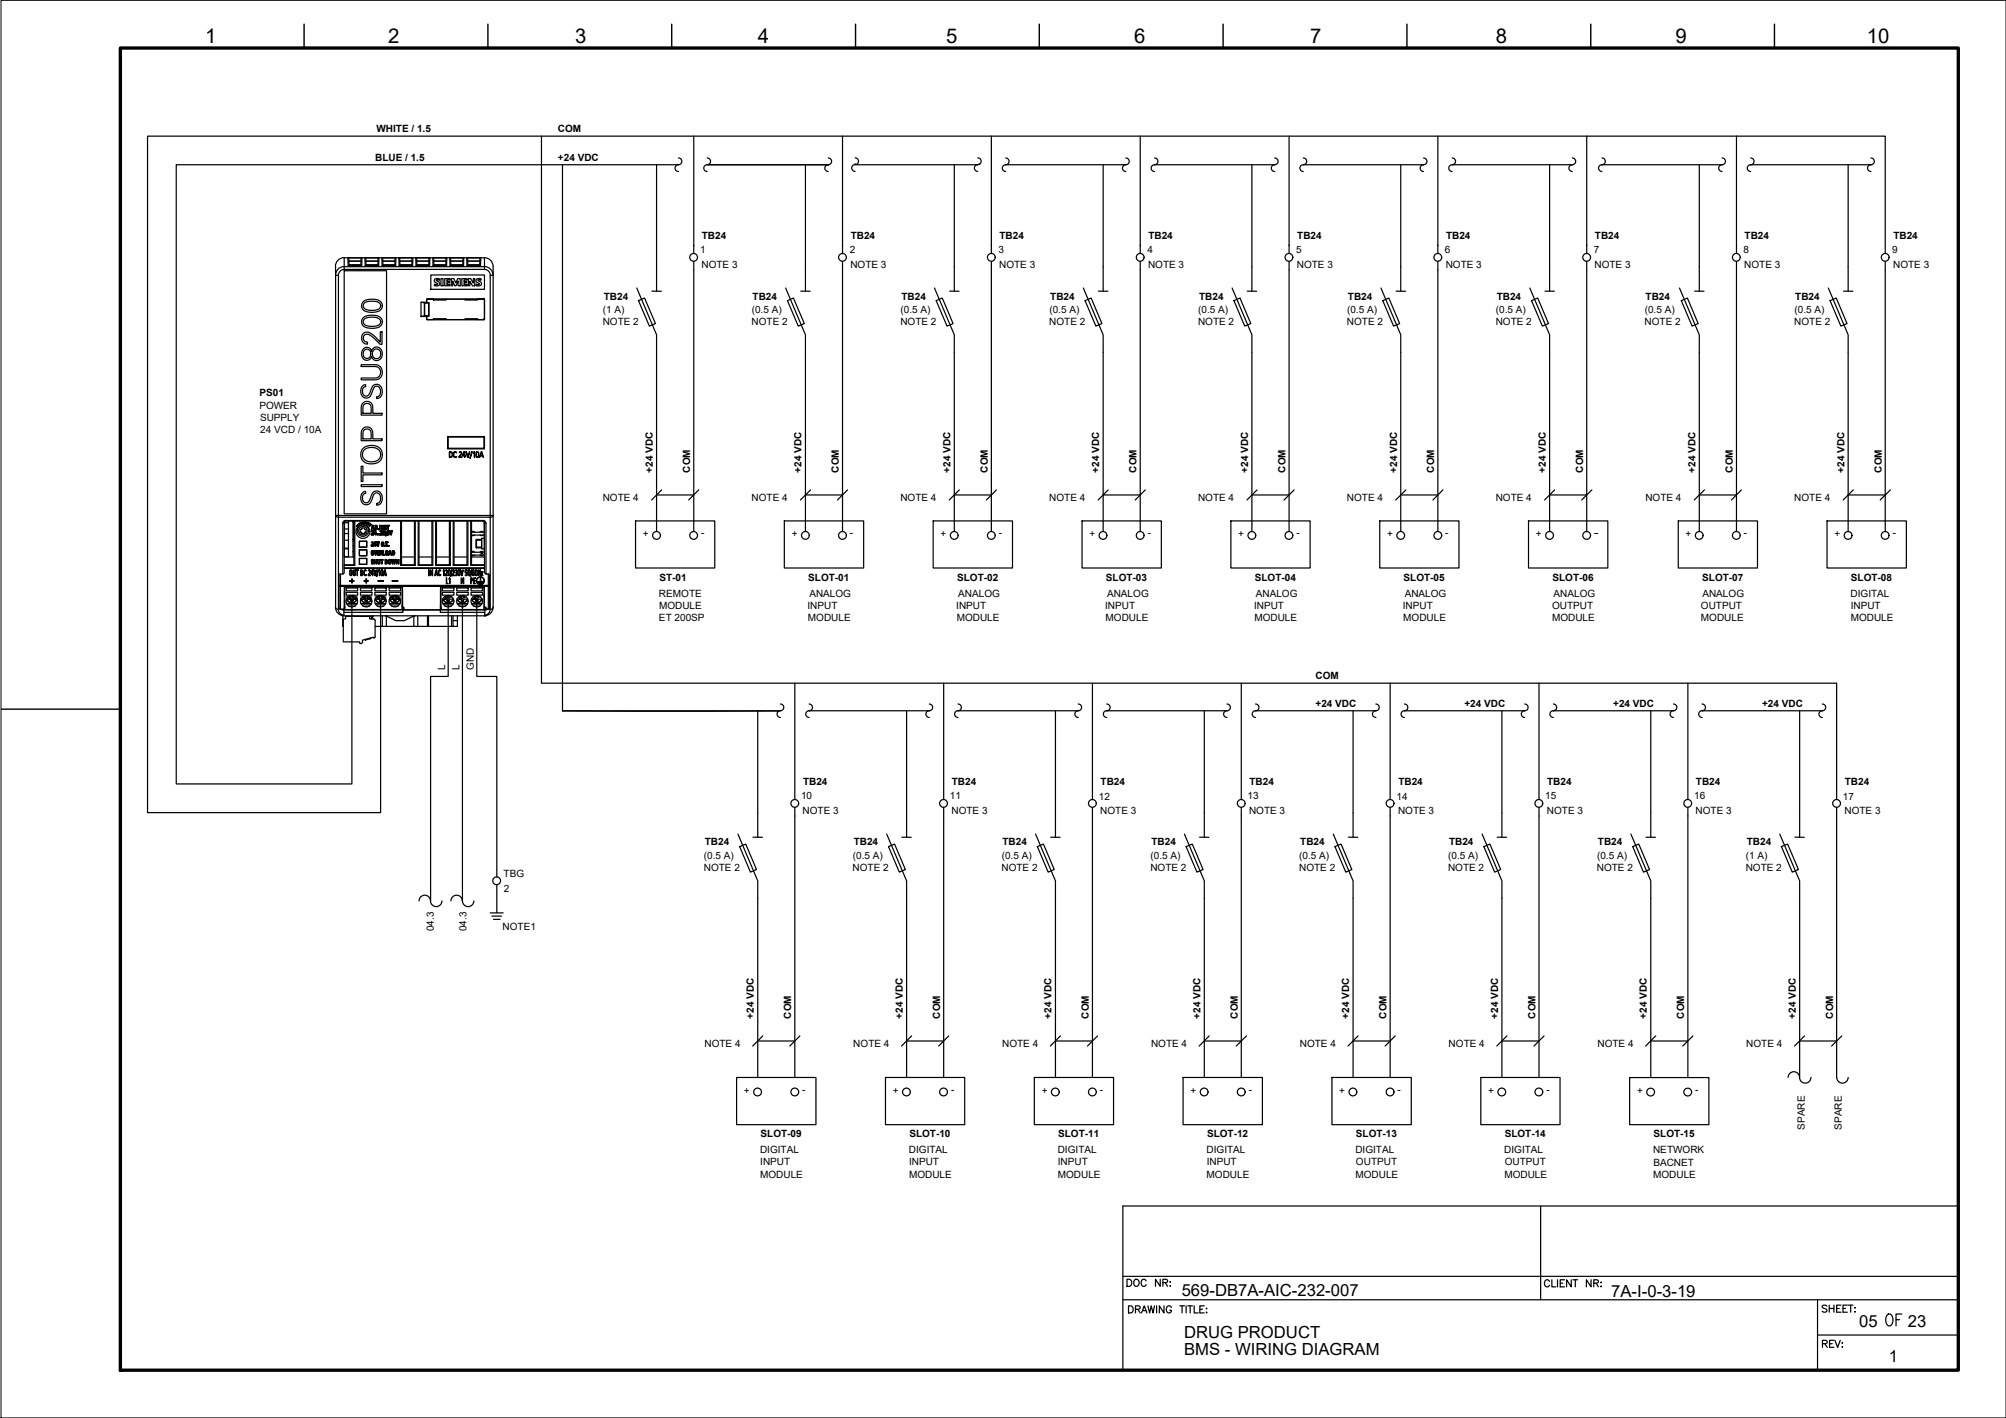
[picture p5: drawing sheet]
<svg xmlns="http://www.w3.org/2000/svg" width="420mm" height="297mm" viewBox="0 0 420 297" stroke-linecap="round" stroke-linejoin="round" font-family="sans-serif">
<defs><g id="words">
<text font-size="5.7" x="394.1" y="279">OF</text>
<g font-size="4.3">
<text x="43" y="9">1</text>
<text x="81.3" y="9">2</text>
<text x="120.5" y="9">3</text>
<text x="158.7" y="9">4</text>
<text x="198.2" y="9">5</text>
<text x="237.5" y="9">6</text>
<text x="274.4" y="9">7</text>
<text x="313.3" y="9">8</text>
<text x="350.9" y="9">9</text>
<text x="391" y="9">10</text>
</g>
<g font-size="3.5">
<text x="247.5" y="271.5">569-DB7A-AIC-232-007</text>
<text x="337.5" y="271.6">7A-I-0-3-19</text>
<text x="248" y="280.4">DRUG PRODUCT</text>
<text x="389.4" y="277.9">05</text>
<text x="399.6" y="277.9">23</text>
<text x="248" y="283.9">BMS - WIRING DIAGRAM</text>
<text x="395.6" y="285.3">1</text>
</g>
<g font-size="2.1">
<text x="78.8" y="27.7">WHITE / 1.5</text>
<text x="116.8" y="27.7">COM</text>
<text x="78.6" y="33.7">BLUE / 1.5</text>
<text x="116.9" y="33.7">+24 VDC</text>
<text x="146.6" y="53.1">1</text>
<text x="147" y="50">TB24</text>
<text x="178" y="53.1">2</text>
<text x="178.2" y="50">TB24</text>
<text x="209.1" y="53.1">3</text>
<text x="209.3" y="50">TB24</text>
<text x="240.3" y="53.1">4</text>
<text x="240.5" y="50">TB24</text>
<text x="271.5" y="53.1">5</text>
<text x="271.7" y="50">TB24</text>
<text x="302.6" y="53.1">6</text>
<text x="302.9" y="50">TB24</text>
<text x="333.8" y="53.1">7</text>
<text x="334.1" y="50">TB24</text>
<text x="365.2" y="53.1">8</text>
<text x="365.4" y="50">TB24</text>
<text x="396.3" y="53.1">9</text>
<text x="396.6" y="50">TB24</text>
<text x="146.9" y="56.2">NOTE 3</text>
<text x="178.1" y="56.2">NOTE 3</text>
<text x="209.3" y="56.2">NOTE 3</text>
<text x="240.5" y="56.2">NOTE 3</text>
<text x="271.6" y="56.2">NOTE 3</text>
<text x="302.8" y="56.2">NOTE 3</text>
<text x="334" y="56.2">NOTE 3</text>
<text x="365.3" y="56.2">NOTE 3</text>
<text x="396.5" y="56.2">NOTE 3</text>
<text x="126.3" y="65.5">(1 A)</text>
<text x="126.5" y="62.7">TB24</text>
<text x="157.4" y="65.5">(0.5 A)</text>
<text x="157.6" y="62.7">TB24</text>
<text x="188.6" y="65.5">(0.5 A)</text>
<text x="188.8" y="62.7">TB24</text>
<text x="219.8" y="65.5">(0.5 A)</text>
<text x="220" y="62.7">TB24</text>
<text x="251" y="65.5">(0.5 A)</text>
<text x="251.2" y="62.7">TB24</text>
<text x="282.2" y="65.5">(0.5 A)</text>
<text x="282.3" y="62.7">TB24</text>
<text x="313.3" y="65.5">(0.5 A)</text>
<text x="313.5" y="62.7">TB24</text>
<text x="344.5" y="65.5">(0.5 A)</text>
<text x="344.7" y="62.7">TB24</text>
<text x="375.9" y="65.5">(0.5 A)</text>
<text x="376" y="62.7">TB24</text>
<text x="126.2" y="68">NOTE 2</text>
<text x="157.4" y="68">NOTE 2</text>
<text x="188.6" y="68">NOTE 2</text>
<text x="219.8" y="68">NOTE 2</text>
<text x="250.9" y="68">NOTE 2</text>
<text x="282.1" y="68">NOTE 2</text>
<text x="313.3" y="68">NOTE 2</text>
<text x="344.5" y="68">NOTE 2</text>
<text x="375.8" y="68">NOTE 2</text>
<text x="54.4" y="83">PS01</text>
<text x="54.3" y="85.6">POWER</text>
<text x="54.5" y="88.1">SUPPLY</text>
<text x="54.5" y="90.7">24 VCD / 10A</text>
<text x="136.7" y="99" transform="rotate(-90 136.7 99)">+24 VDC</text>
<text x="144.5" y="99" transform="rotate(-90 144.5 99)">COM</text>
<text x="167.9" y="99" transform="rotate(-90 167.9 99)">+24 VDC</text>
<text x="175.7" y="99" transform="rotate(-90 175.7 99)">COM</text>
<text x="199.1" y="99" transform="rotate(-90 199.1 99)">+24 VDC</text>
<text x="206.9" y="99" transform="rotate(-90 206.9 99)">COM</text>
<text x="230.3" y="99" transform="rotate(-90 230.3 99)">+24 VDC</text>
<text x="238.1" y="99" transform="rotate(-90 238.1 99)">COM</text>
<text x="261.4" y="99" transform="rotate(-90 261.4 99)">+24 VDC</text>
<text x="269.2" y="99" transform="rotate(-90 269.2 99)">COM</text>
<text x="292.6" y="99" transform="rotate(-90 292.6 99)">+24 VDC</text>
<text x="300.4" y="99" transform="rotate(-90 300.4 99)">COM</text>
<text x="323.8" y="99" transform="rotate(-90 323.8 99)">+24 VDC</text>
<text x="331.6" y="99" transform="rotate(-90 331.6 99)">COM</text>
<text x="355.1" y="99" transform="rotate(-90 355.1 99)">+24 VDC</text>
<text x="362.9" y="99" transform="rotate(-90 362.9 99)">COM</text>
<text x="386.3" y="99" transform="rotate(-90 386.3 99)">+24 VDC</text>
<text x="394.1" y="99" transform="rotate(-90 394.1 99)">COM</text>
<text x="126.2" y="105">NOTE 4</text>
<text x="157.4" y="105">NOTE 4</text>
<text x="188.6" y="105">NOTE 4</text>
<text x="219.8" y="105">NOTE 4</text>
<text x="250.9" y="105">NOTE 4</text>
<text x="282.1" y="105">NOTE 4</text>
<text x="313.3" y="105">NOTE 4</text>
<text x="344.6" y="105">NOTE 4</text>
<text x="375.8" y="105">NOTE 4</text>
<text x="134.7" y="112.6">+</text>
<text x="146.9" y="112.4">-</text>
<text x="165.8" y="112.6">+</text>
<text x="178" y="112.4">-</text>
<text x="197" y="112.6">+</text>
<text x="209.2" y="112.4">-</text>
<text x="228.2" y="112.6">+</text>
<text x="240.4" y="112.4">-</text>
<text x="259.4" y="112.6">+</text>
<text x="271.5" y="112.4">-</text>
<text x="290.5" y="112.6">+</text>
<text x="302.7" y="112.4">-</text>
<text x="321.7" y="112.6">+</text>
<text x="333.9" y="112.4">-</text>
<text x="353.1" y="112.6">+</text>
<text x="365.3" y="112.4">-</text>
<text x="384.2" y="112.6">+</text>
<text x="396.4" y="112.4">-</text>
<text x="138" y="125">REMOTE</text>
<text x="138.1" y="121.7">ST-01</text>
<text x="169.3" y="121.7">SLOT-01</text>
<text x="169.5" y="125">ANALOG</text>
<text x="200.5" y="121.7">SLOT-02</text>
<text x="200.7" y="125">ANALOG</text>
<text x="231.6" y="121.7">SLOT-03</text>
<text x="231.9" y="125">ANALOG</text>
<text x="262.8" y="121.7">SLOT-04</text>
<text x="263" y="125">ANALOG</text>
<text x="294" y="121.7">SLOT-05</text>
<text x="294.2" y="125">ANALOG</text>
<text x="325.2" y="121.7">SLOT-06</text>
<text x="325.4" y="125">ANALOG</text>
<text x="356.5" y="121.7">SLOT-07</text>
<text x="356.6" y="125">ANALOG</text>
<text x="387.6" y="125">DIGITAL</text>
<text x="387.7" y="121.7">SLOT-08</text>
<text x="138" y="130.1">ET 200SP</text>
<text x="138" y="127.6">MODULE</text>
<text x="169.1" y="127.5">INPUT</text>
<text x="169.2" y="130.1">MODULE</text>
<text x="200.3" y="127.5">INPUT</text>
<text x="200.4" y="130.1">MODULE</text>
<text x="231.5" y="127.5">INPUT</text>
<text x="231.6" y="130.1">MODULE</text>
<text x="262.7" y="127.5">INPUT</text>
<text x="262.7" y="130.1">MODULE</text>
<text x="293.8" y="127.5">INPUT</text>
<text x="293.9" y="130.1">MODULE</text>
<text x="325.1" y="130.1">MODULE</text>
<text x="325.1" y="127.5">OUTPUT</text>
<text x="356.3" y="130.1">MODULE</text>
<text x="356.3" y="127.5">OUTPUT</text>
<text x="387.6" y="127.6">INPUT</text>
<text x="387.6" y="130.1">MODULE</text>
<text x="93.2" y="140.4" transform="rotate(-90 93.2 140.4)">L</text>
<text x="96.2" y="140.4" transform="rotate(-90 96.2 140.4)">L</text>
<text x="99.3" y="140.4" transform="rotate(-90 99.3 140.4)">GND</text>
<text x="275.5" y="142.2">COM</text>
<text x="275.5" y="148.2">+24 VDC</text>
<text x="306.7" y="148.2">+24 VDC</text>
<text x="337.9" y="148.2">+24 VDC</text>
<text x="369.1" y="148.2">+24 VDC</text>
<text x="167.8" y="167.4">10</text>
<text x="168.2" y="164.3">TB24</text>
<text x="199" y="167.5">11</text>
<text x="199.4" y="164.3">TB24</text>
<text x="230.1" y="167.5">12</text>
<text x="230.5" y="164.3">TB24</text>
<text x="261.3" y="167.4">13</text>
<text x="261.7" y="164.3">TB24</text>
<text x="292.5" y="167.5">14</text>
<text x="292.9" y="164.3">TB24</text>
<text x="323.7" y="167.5">15</text>
<text x="324.1" y="164.3">TB24</text>
<text x="354.8" y="167.5">16</text>
<text x="355.2" y="164.3">TB24</text>
<text x="386" y="167.5">17</text>
<text x="386.4" y="164.3">TB24</text>
<text x="168.1" y="170.6">NOTE 3</text>
<text x="199.3" y="170.6">NOTE 3</text>
<text x="230.5" y="170.6">NOTE 3</text>
<text x="261.6" y="170.6">NOTE 3</text>
<text x="292.8" y="170.6">NOTE 3</text>
<text x="324" y="170.6">NOTE 3</text>
<text x="355.2" y="170.6">NOTE 3</text>
<text x="386.3" y="170.6">NOTE 3</text>
<text x="147.4" y="179.9">(0.5 A)</text>
<text x="147.6" y="177.1">TB24</text>
<text x="178.6" y="179.9">(0.5 A)</text>
<text x="178.8" y="177.1">TB24</text>
<text x="209.8" y="179.9">(0.5 A)</text>
<text x="210" y="177.1">TB24</text>
<text x="241" y="179.9">(0.5 A)</text>
<text x="241.2" y="177.1">TB24</text>
<text x="272.1" y="179.9">(0.5 A)</text>
<text x="272.4" y="177.1">TB24</text>
<text x="303.3" y="179.9">(0.5 A)</text>
<text x="303.5" y="177.1">TB24</text>
<text x="334.5" y="179.9">(0.5 A)</text>
<text x="334.7" y="177.1">TB24</text>
<text x="365.7" y="179.9">(1 A)</text>
<text x="365.9" y="177.1">TB24</text>
<text x="105.5" y="183.6">TBG</text>
<text x="147.4" y="182.4">NOTE 2</text>
<text x="178.6" y="182.4">NOTE 2</text>
<text x="209.8" y="182.4">NOTE 2</text>
<text x="240.9" y="182.4">NOTE 2</text>
<text x="272.1" y="182.4">NOTE 2</text>
<text x="303.3" y="182.4">NOTE 2</text>
<text x="334.5" y="182.4">NOTE 2</text>
<text x="365.6" y="182.4">NOTE 2</text>
<text x="105.5" y="186.9">2</text>
<text x="90.9" y="195.1" transform="rotate(-90 90.9 195.1)">04.3</text>
<text x="97.7" y="195.1" transform="rotate(-90 97.7 195.1)">04.3</text>
<text x="105.3" y="194.8">NOTE1</text>
<text x="157.9" y="213.4" transform="rotate(-90 157.9 213.4)">+24 VDC</text>
<text x="165.7" y="213.4" transform="rotate(-90 165.7 213.4)">COM</text>
<text x="189.1" y="213.4" transform="rotate(-90 189.1 213.4)">+24 VDC</text>
<text x="196.9" y="213.4" transform="rotate(-90 196.9 213.4)">COM</text>
<text x="220.3" y="213.4" transform="rotate(-90 220.3 213.4)">+24 VDC</text>
<text x="228.1" y="213.4" transform="rotate(-90 228.1 213.4)">COM</text>
<text x="251.4" y="213.4" transform="rotate(-90 251.4 213.4)">+24 VDC</text>
<text x="259.2" y="213.4" transform="rotate(-90 259.2 213.4)">COM</text>
<text x="282.6" y="213.4" transform="rotate(-90 282.6 213.4)">+24 VDC</text>
<text x="290.4" y="213.4" transform="rotate(-90 290.4 213.4)">COM</text>
<text x="313.8" y="213.4" transform="rotate(-90 313.8 213.4)">+24 VDC</text>
<text x="321.6" y="213.4" transform="rotate(-90 321.6 213.4)">COM</text>
<text x="345" y="213.4" transform="rotate(-90 345 213.4)">+24 VDC</text>
<text x="352.8" y="213.4" transform="rotate(-90 352.8 213.4)">COM</text>
<text x="376.1" y="213.4" transform="rotate(-90 376.1 213.4)">+24 VDC</text>
<text x="383.9" y="213.4" transform="rotate(-90 383.9 213.4)">COM</text>
<text x="147.6" y="219.4">NOTE 4</text>
<text x="178.7" y="219.4">NOTE 4</text>
<text x="209.9" y="219.4">NOTE 4</text>
<text x="241.1" y="219.4">NOTE 4</text>
<text x="272.2" y="219.4">NOTE 4</text>
<text x="303.4" y="219.4">NOTE 4</text>
<text x="334.6" y="219.4">NOTE 4</text>
<text x="365.8" y="219.4">NOTE 4</text>
<text x="155.8" y="229.2">+</text>
<text x="168" y="229">-</text>
<text x="187" y="229.2">+</text>
<text x="199.2" y="229">-</text>
<text x="218.2" y="229.2">+</text>
<text x="230.4" y="229">-</text>
<text x="249.4" y="229.2">+</text>
<text x="261.6" y="229">-</text>
<text x="280.5" y="229.2">+</text>
<text x="292.7" y="229">-</text>
<text x="311.7" y="229.2">+</text>
<text x="323.9" y="229">-</text>
<text x="342.9" y="229.2">+</text>
<text x="355.1" y="229">-</text>
<text x="159.3" y="238.3">SLOT-09</text>
<text x="190.5" y="238.3">SLOT-10</text>
<text x="221.6" y="238.3">SLOT-11</text>
<text x="252.8" y="238.3">SLOT-12</text>
<text x="284" y="238.3">SLOT-13</text>
<text x="315.2" y="238.3">SLOT-14</text>
<text x="346.4" y="238.3">SLOT-15</text>
<text x="378" y="236.7" transform="rotate(-90 378 236.7)">SPARE</text>
<text x="385.7" y="236.7" transform="rotate(-90 385.7 236.7)">SPARE</text>
<text x="159.2" y="241.6">DIGITAL</text>
<text x="159.2" y="244.1">INPUT</text>
<text x="190.4" y="241.6">DIGITAL</text>
<text x="190.4" y="244.1">INPUT</text>
<text x="221.6" y="241.6">DIGITAL</text>
<text x="221.6" y="244.1">INPUT</text>
<text x="252.7" y="241.6">DIGITAL</text>
<text x="252.8" y="244.1">INPUT</text>
<text x="283.9" y="241.6">DIGITAL</text>
<text x="284" y="244.1">OUTPUT</text>
<text x="315.1" y="241.6">DIGITAL</text>
<text x="315.2" y="244.1">OUTPUT</text>
<text x="346.2" y="241.6">NETWORK</text>
<text x="346.3" y="244.2">BACNET</text>
<text x="159.2" y="246.7">MODULE</text>
<text x="190.4" y="246.7">MODULE</text>
<text x="221.6" y="246.7">MODULE</text>
<text x="252.7" y="246.7">MODULE</text>
<text x="283.9" y="246.7">MODULE</text>
<text x="315.1" y="246.7">MODULE</text>
<text x="346.3" y="246.7">MODULE</text>
</g>
</g></defs>
<!-- layer: G-TTLB-TTLB -->
<path d="M25.2 10.1h385v276.9h-385z" fill="none" stroke="#000" stroke-width=".7"/>
<!-- layer: G-TTLB-INDX -->
<path d="M63.7 5.1v5M102.2 5.1v5M140.7 5.1v5M179.2 5.1v5M217.7 5.1v5M256.2 5.1v5M294.7 5.1v5M333.2 5.1v5M371.7 5.1v5M.2 148.6h25" fill="none" stroke="#000" stroke-width=".3"/>
<!-- layer: LGSP IA4$0$LG_PLOT -->
<path d="M322.7 252.6v19.7M235.2 267.4h175M235.2 272.3h175M380.7 279.7h29.5M380.7 272.3v14.7M235.2 287h175" fill="none" stroke="#000" stroke-width=".25"/>
<!-- layer: LG_PLOT -->
<g fill="none" stroke="#000" stroke-width=".25">
<path d="M410.2 252.6h-175v34.4M236.1 268h.4a.78 .78 0 0 1 .6 .7 .78 .78 0 0 1-.6 .8h-.4zM236.4 273.5h.5a.8 .8 0 0 1 .5 .8 .8 .8 0 0 1-.5 .7h-.5zM237.6 268.2a.68 .68 0 0 1 .9 .1 .68 .68 0 0 1-.1 .9 .68 .68 0 0 1-.9-.1 .68 .68 0 0 1 .1-.9zM237.8 274.3l.9-.1 .1-.4-.3-.3h-.7v1.5M238.3 274.3l.5 .7M239.1 275l.6-1.5 .5 1.5M239.3 274.5h.7M240.1 268.3a.53 .53 0 0 0-.7-.3 .53 .53 0 0 0-.4 .5 .6 .6 0 0 0 .2 .8 .6 .6 0 0 0 .8-.1l.1-.1M240.4 273.5l.4 1.5 .3-1.5 .4 1.5 .3-1.5M242.3 273.5v1.5M243 268v1.5l-1-1.5v1.5"/>
<path d="M243.6 268.7l.8-.1 .2-.3-.4-.3h-.6v1.5M243.8 273.5v1.5l-1-1.5v1.5M244.1 268.7l.5 .8M245.1 268.5v.1zM245.1 269.3v.2zM245.3 273.9a.54 .54 0 0 0-.6-.4 .54 .54 0 0 0-.4 .6v.4a.53 .53 0 0 0 .5 .5 .53 .53 0 0 0 .5-.5h-.3M247.1 273.5h1M247.6 273.5v1.5M248.4 273.5v1.5M248.8 273.5h1M249.3 273.5v1.5M250.1 273.5v1.5h.9"/>
<path d="M251.3 274.3h.6M252.2 273.5h-.9v1.5h.9M252.6 274.1h.2zM252.6 275h.2zM324.5 268.4a.54 .54 0 0 0-.6-.3 .54 .54 0 0 0-.4 .6v.3a.55 .55 0 0 0 .4 .6 .55 .55 0 0 0 .6-.4M325 268.1v1.5h.9M326.2 268.1v1.5M326.8 268.8h.5M327.7 268.1h-.9v1.5h.9M329.1 268.1v1.5l-1-1.5v1.5M329.5 268.1h.9M329.9 268.1v1.5"/>
<path d="M333.2 268.1v1.5l-.9-1.5v1.5M333.8 268.8l.8-.1 .2-.2-.1-.3-.9-.1v1.5M334.3 268.8l.5 .8M335.3 268.7h.1zM335.3 269.5h.1zM382.7 273.6l-.4-.2-.6 .2 .1 .4 .8 .3 .1 .4a.66 .66 0 0 1-1 0M383.1 273.4v1.5M383.1 274.1h1M384.1 273.4v1.5M384.7 274.1h.5M385.6 273.4h-.9v1.5h.9M386 274.1h.6"/>
<path d="M386.9 273.4h-.9v1.5h.9M387.1 273.4h1M387.6 273.4v1.5M388.5 274.8h.1zM388.5 273.9v.1zM381.7 281.5l.9-.1 .1-.2v-.3l-1-.1v1.4M382.2 281.5l.5 .7M383.2 281.5h.6M384.1 280.8h-.9v1.4h.9M384.3 280.8l.6 1.4 .5-1.4M385.8 282.2h.1zM385.9 281.3v.1z"/>
</g>
<!-- layer: PDF_EI-CTRL -->
<g fill="none" stroke="#000" stroke-width=".25">
<path d="M70.3 57.5v.2h.6M71.2 56.8l.9-.4h29.4a1.23 1.23 0 0 1 1.2 1.3v50.3h.6l-.6 .3v-.3h-31.8v.3l-.4-.1-.2-.2h.6v-50.5zM72.1 55.8a1.81 1.81 0 0 0-1.8 1.9M72.1 54v1.9h29.4v-1.9M72.1 56.7h8.9v50.9h-8.9zM72.1 55.9v.5M73 55.7h-.1M73 55.7h2.7M73 54.2l-.1-.2v1.7h2.9v-1.7l-.2 .2M73 54.2l.1 1.5h2.5v-1.5M73.1 54.7h2.5M73.1 55.4h2.5"/>
<path d="M73.9 55.7h.1M75.7 55.7h.1M76.4 54l.2 .2M76.4 54l.1 1.7h2.8l.1-1.7M76.5 55.7h.1M76.5 55.7h2.8M76.6 54.2l.1 1.5h2.4l.1-1.5M76.6 54.7h2.6M76.6 55.4h2.5M78.7 55.7h.1M79.3 55.7h.1M79.3 54l-.1 .2"/>
<path d="M80 54l.2 .2M80 54v1.7h2.9v-1.7l-.2 .2M80.1 55.7h-.1M80.1 55.7h2.7M80.2 54.2v1.5h2.5v-1.5M80.2 54.7h2.5M80.2 55.4h2.5M82.6 55.7h.1M82.8 55.7h.1M83.5 54l.2 .2M83.5 54l.1 1.7h2.8l.1-1.7M83.6 55.7h.1"/>
<path d="M83.6 55.7h2.8M83.7 54.2l.1 1.5h2.5v-1.5M83.7 54.7h2.6M83.8 55.4h2.5M83.8 55.7h.1M86.4 55.7h.1M86.5 54l-.2 .2M87.2 55.7h-.1M87.2 55.7h2.7M87.3 54.2v1.5h2.5l.1-1.5M87.3 54.7h2.5M87.3 55.4h2.5"/>
<path d="M89.7 55.7h.1M89.8 55.7h.1M90 54l-.1 .2M90 54v1.7h-2.9v-1.7l.1 .2M90.2 57.6h11.3v3h-11.3zM90.7 55.7h.1M90.7 55.7h2.8M90.8 54.2l.1 1.5h2.5v-1.5M90.8 54.7h2.6M90.9 55.4h2.5M91 55.7h.1M91.1 58.5l.3-.2 .6 .1v.3l-.6-.1v.2l.2 .1a.55 .55 0 0 1 .4 .8 .55 .55 0 0 1-.8 .2l-.2-.1v-.3l.6 .1 .1-.1-.1-.2a.55 .55 0 0 1-.5-.8z"/>
<path d="M92.4 58.4h.4v1.5h-.4zM93.2 58.4h1.1v.2h-.7v.4h.6v.2h-.6v.4h.7v.3h-1.1zM93.6 54l-.2 .2M93.6 54l-.1 1.7h-2.8l-.1-1.7 .2 .2M94.3 55.7h-.1M94.3 55.7h2.8M94.4 54.2l-.2-.2 .1 1.7h2.8v-1.7l-.2 .2M94.4 54.2v1.5h2.5l.1-1.5M94.4 54.7h2.5M94.4 55.4h2.5M94.5 58.4h.6l.4 .9 .4-.9h.5v1.5h-.5v-1l-.4 1h-.2l-.5-1v1h-.3zM96.7 58.4h1.1v.2h-.6v.4h.5v.2h-.5v.4h.7v.3h-1.2z"/>
<path d="M97.8 55.7h.1M97.9 55.7h2.7M97.9 54.2l-.2-.2 .1 1.7h2.8l.1-1.7-.2 .2M97.9 54.2l.1 1.5h2.5v-1.5M98 54.7h2.5M98 55.4h2.5M98.1 58.4h.5l.5 .9v-.9h.3v1.5h-.4l-.6-1v1h-.3zM99.8 58.6l.3-.2h.6v.3l-.5-.1-.1 .1 .1 .1a.55 .55 0 0 1 .6 .6 .55 .55 0 0 1-.6 .5l-.5-.1v-.3l.6 .1 .1-.2a.63 .63 0 0 1-.6-.8zM100.6 55.7h.1M101.5 55.8a1.81 1.81 0 0 1 1.8 1.9M101.5 55.9v.5M103.3 57.5v.2h-.6"/>
<path d="M75.6 76.4h2.4a1.62 1.62 0 0 1 2.1 1.4 1.62 1.62 0 0 1-1.8 1.8h-2.7v-.4h2.4a1.27 1.27 0 0 0 1.7-1.2 1.27 1.27 0 0 0-1.7-1.2h-2.4zM76.1 66.6a3.3 3.3 0 0 1 3.8 .1 1.49 1.49 0 0 1-.2 1.6 1.49 1.49 0 0 1-1.5 .5 2 2 0 0 1-2.4-1.2v-.6zM76.1 63.2a3.4 3.4 0 0 1 3.7 .1 1.38 1.38 0 0 1 0 1.5 1.38 1.38 0 0 1-1.4 .6 2.15 2.15 0 0 1-2.6-1v-.5zM76.1 69.9a1.67 1.67 0 0 1 2.3 .5l1.3 1.3v-2.2h.3v2.6h-.4l-.3-.3a4.5 4.5 0 0 0-2.5-1.8 .83 .83 0 0 0-.7 .9 .83 .83 0 0 0 .9 .8v.4a1.33 1.33 0 0 1-1.2-.8 1.33 1.33 0 0 1 .3-1.4zM76.2 73a1.01 1.01 0 0 1 1.6 .6 1.15 1.15 0 0 1 1.4-.9 1.15 1.15 0 0 1 .9 1.4 1.15 1.15 0 0 1-.9 1.4 1.15 1.15 0 0 1-1.4-.9 1.08 1.08 0 0 1-1.3 .8 1.08 1.08 0 0 1-.8-1.3l.2-.6zM76.2 66.9a2.93 2.93 0 0 1 3.4 .1 .96 .96 0 0 1-.1 1 .96 .96 0 0 1-1 .3l-.2 .1a2 2 0 0 1-2.2-.7v-.4zM76.2 63.5a2.98 2.98 0 0 1 3.4 .2 .96 .96 0 0 1-.1 1 .96 .96 0 0 1-1 .3 2.61 2.61 0 0 1-2.3-.6l-.1-.5zM76.4 73.3a.92 .92 0 0 1 1.3 .8 .92 .92 0 0 1-1.2 .9h-.1a1.13 1.13 0 0 1 0-1.7zM78.3 73.3a.94 .94 0 0 1 1.2 .2 .94 .94 0 0 1 0 1.3 .94 .94 0 0 1-1.3 0l-.2-.9zM88.2 63.3l1.6 .2 .1 2.7M88.9 66.1l.1 .1M88.9 63.5v2.6z"/>
<path d="M88.9 66l.1 .1M89 63.4l-.1 .1M89 63.5l-.1 .1M89.3 66.8l.2 .2M89.4 63.3v-.5v.6M89.4 66.2v.1M89.4 66.8l.1 .1M89.5 62.6l-.2 .2M89.5 62.6l-.1 .2M89.8 66.1l-1.6 .2v-3l1.7 .1v2.8h-.5v.7v-.6h-1.2M89.9 63.4l-.1 .1M90.8 62.7h-1.3h11.9h-1.3"/>
<path d="M90.8 62.7h2.7v.2h-2.7zM90.8 66.8h2.7v.2h-2.7zM90.8 67h-1.3h11.9h-1.3v-.2h-2.7v.2M93.5 67h6.6M93.5 62.7h3.9M97.4 62.7h2.7v.2h-2.7zM101.4 66.9l.1-.1-.1 .2M101.4 62.6l.1 .2M101.4 67h.1M101.4 62.7h.1M101.5 62.8v4.1zM75.6 97.7h.4v1.4h4v.4h-4v1.4h-.4z"/>
<path d="M75.9 94a2.62 2.62 0 0 1 4 .4 2 2 0 0 1-.3 2.1 2 2 0 0 1-2 .7 1.93 1.93 0 0 1-1.9-1.1 1.93 1.93 0 0 1 .2-2.1zM76 80.8l.6-.2-.1 .4a1.09 1.09 0 0 0-.6 1.1 1.09 1.09 0 0 0 .8 .9 1.99 1.99 0 0 0 1.1-1.7 1.14 1.14 0 0 1 1.4-.8 1.14 1.14 0 0 1 .9 1.3l-.1 .7a1.14 1.14 0 0 1-1.1 1v-.4a1.12 1.12 0 0 0 .9-1.1 1.12 1.12 0 0 0-1-1.1 1.36 1.36 0 0 0-.9 1.3 1.19 1.19 0 0 1-1.3 1.2 1.19 1.19 0 0 1-1-1.5l.1-.7zM76.1 89.7a1.27 1.27 0 0 1 1.5 0 1.27 1.27 0 0 1 .5 1.4v.8h1.9v.4h-4.4l.1-1.9zM76.1 84.3a1.27 1.27 0 0 1 1.5 0 1.27 1.27 0 0 1 .5 1.4v.9h1.9v.4h-4.4l.1-1.9zM76.2 84.8a.94 .94 0 0 1 1.2-.1 .94 .94 0 0 1 .3 1.1v.8h-1.7v-1.2zM76.3 90.1a1 1 0 0 1 1.2 0 1 1 0 0 1 .2 1.2v.6h-1.7v-1.3zM76.4 94.2a2.27 2.27 0 0 1 3.2 .5 1.64 1.64 0 0 1-2 2.1 1.52 1.52 0 0 1-1.5-.9 1.52 1.52 0 0 1 .3-1.7zM93.7 91.4h7.8v2.6h-7.8zM93.9 91.6h7.5v2.3h-7.5zM94.1 94.6a.59 .59 0 0 1 .7 .6 .59 .59 0 0 1-.7 .6zM94.2 94.7a.51 .51 0 0 1 .5 .5 .51 .51 0 0 1-.5 .5zM95.1 94.7l.4-.1 .1 .2-.1-.1a.52 .52 0 0 0-.5 .4 .52 .52 0 0 0 .3 .6l.3-.1-.2 .2-.4-.1z"/>
<path d="M96.2 94.7a.34 .34 0 0 1 .5 .1 .34 .34 0 0 1-.1 .5l-.4 .4 .6 .1h-.7l.3-.4a.4 .4 0 0 0 .1-.7zM97.2 94.6h.2v.8h.2l-.2 .1v.3l-.1-.3h-.5zM97.2 94.7l.1 .7h-.4zM97.6 94.6l.4 1.1 .4-1.1-.3 1.2h-.2zM98.8 94.6l-.4 1.4zM99.1 94.9l.3-.3v1.2l-.1-1.1zM99.8 94.7a.32 .32 0 0 1 .3 0 .32 .32 0 0 1 .2 .3v.4a.34 .34 0 0 1-.4 .4 .34 .34 0 0 1-.2-.5zM99.8 94.8l.3-.1 .1 .2v.6l-.2 .2-.2-.1zM100.8 94.6l.4 1.2-.1-.3h-.5l-.2 .3zM100.8 94.7l.3 .7h-.5zM72.1 118.9h29.4M72.1 119.1h29.4"/>
<path d="M72.1 116.6h.9M72.1 115h.9M72.1 114.8h.9M72.1 110.8h.9M72.1 111.8h.9M72.1 113.2h.9M72.2 109.3l-.1 7.4h2M72.2 109.5h.8M72.4 109.1l-.3 .3M72.4 109a.44 .44 0 0 0-.5 .6l.2-.2v10.4l-.1 .3-.2 .2M72.4 109h28.8v.1h-28.8zM73 109.1v7.6"/>
<path d="M73.4 119.4h.2l.1 .2v.8l-.1 .2-.3-.2zM73.4 119.5l.3 .2-.2 .8-.2-.2zM73.9 114.3l.2 .1M73.9 113l.2 .1M73.9 109.1v7.6M74 119.4l.1 1h.3v-1v.7a.33 .33 0 0 1 0 .4 .33 .33 0 0 1-.4 0 .33 .33 0 0 1 0-.4zM74.1 109.2l-.2 .2 .2-.2M74.1 115.5h-.2M74.1 113.3l-.2 .1M74.1 109.4v3.6M74.1 109.1l.1 9.2h-2.1M74.2 118.3l.1 .1"/>
<path d="M74.3 109.1v9.3h-2.2M74.6 119.4h.5l-.2 .1v1.1l-.1-1.1zM74.7 110.2a1.96 1.96 0 0 1 3.1-.2l-.4 .3a1.7 1.7 0 0 0-2.7 0M74.7 110.2v.1M75.3 117h1.5v1.2h-1.5zM75.3 115.2h1.5v1.2h-1.5zM75.3 113.4h1.5v1.2h-1.5zM75.3 114.6h.1M75.3 113.4h.1M75.3 116.4h.1M75.3 115.2h.1M75.3 118.2h.1"/>
<path d="M75.3 117h.1M75.3 116h.1M75.3 115.8h.1M75.3 115.6h.1M75.4 110.9h.4v-.3h.5v.3h.3v.6h-.3v.3h-.5v-.3h-.4zM75.5 119.4h.4l.1 .3v.6l-.3 .3h-.2zM75.6 119.5a.59 .59 0 0 1 0 1zM75.6 101.5h4.4v.4h-4.4zM75.8 109.6l1 .1 .6 .4M75.8 109.6a1.96 1.96 0 0 1 1.8 .4l-.2 .1 .2-.2M75.9 114.6h.1M75.9 115.2h.1"/>
<path d="M75.9 116.4h.1M75.9 117h.1M76 103.2l.6-.3v.4a1.05 1.05 0 0 0-.7 1.1 1.05 1.05 0 0 0 .9 .9 3.9 3.9 0 0 0 1.1-1.9 1.17 1.17 0 0 1 1.5-.4 1.17 1.17 0 0 1 .7 1.3l-.1 .7a1.13 1.13 0 0 1-1.1 .8v-.4a1.1 1.1 0 0 0 .9-1.1 1.1 1.1 0 0 0-1.1-1 1.57 1.57 0 0 0-.8 1.3 1.19 1.19 0 0 1-1.3 1.1 1.19 1.19 0 0 1-1-1.4l.1-.7zM76.2 114.6h.1M76.2 115.2h.1M76.2 116.4h.1M76.2 117h.1M76.3 109.5l.6 .2 .5 .3M76.3 119.4h.3l.1 .2-.2-.1-.2 .2v.7h.4l-.2 .2a.73 .73 0 0 1-.2-1.1zM76.8 115.6h.1M76.8 115.8h.1M76.8 116h.1"/>
<path d="M77.2 119.4h.2l.2 .2-.4 .9 .4 .1h-.5l.4-.9-.1-.2-.2 .1zM77.8 114.3h.1M77.8 112h.1M77.8 111.9h.1M77.8 113.7h.3v.1l-.3 .7 .5-.1M77.8 111.3a.25 .25 0 0 1 .4 .1 .25 .25 0 0 1-.2 .4l-.2 .3 .5-.1M77.8 110a2.04 2.04 0 0 0-3.1 .3M77.8 111.1v.1M77.8 117.3l.4 .1M77.9 111.2l-.1 .1M77.9 117.2a.44 .44 0 0 0 .2 .7l-.1 .2-.1-.1M77.9 115.5h.3l.1 .5a.24 .24 0 0 1-.2 .3 .24 .24 0 0 1-.3-.2z"/>
<path d="M77.9 117.4l.4 .5M77.9 114.3h.4zM77.9 115.7v.4l.3-.1M77.9 115.5l.3 .1-.1 .6-.2-.1zM77.9 112h.4zM77.9 116.2h.2M77.9 119.4h.2v.8h.1l-.1 .4-.1-.3h-.3zM78 110.6h.2M78 119.5v.7h-.2zM78 110.1l.1-.1 .3 1-.3-.9M78 110l-.2 1M78.1 110.2l.1 .5h-.2z"/>
<path d="M78.1 117.9l-.3 .1M78.1 111.4l-.3 .5zM78.1 110h-.1l-.2 1 .1-.2h.4l.1 .2M78.1 113.8l-.3 .5M78.2 113.7l-.2-.2-.1 .1a.27 .27 0 0 1 .3 .2 .27 .27 0 0 1-.1 .3l-.2 .3 .4-.1M78.2 117.5l-.3-.1v.2a.27 .27 0 0 1 .4 .3 .27 .27 0 0 1-.4 .2v-.2M78.2 117.4l-.2-.2-.2 .3M78.2 111.3l-.1-.2-.2 .2a.27 .27 0 0 1 .4 .1 .27 .27 0 0 1-.2 .4l-.2 .2h.4M78.3 115.6v.2M78.3 115.5l-.3-.2-.2 .2v.5M78.3 119.4l.3 1.1 .2-1.1-.2 1.2h-.1zM78.3 114.1v.1h.3v.3l.2-.3"/>
<path d="M78.3 111.7l.2-.4-.2 .4M78.5 115.4h.1M78.4 117.3l.1-.1-.1 1 .1-.5h.3l.1 .5v-.9M78.4 111.7h.3zM78.4 114.1h.2zM78.4 115.4l.2 .8 .3-.8M78.5 115.3l.2 .9M78.5 115.4l.1 .9h.1l.3-.9M78.5 117.3v.4h.3l.1-.5-.1 .1M78.5 117.6h.3M78.6 113.5l-.3 .7M78.6 111.2l.1-.1h-.1l-.3 .8h.4v.2l.1-.3"/>
<path d="M78.6 111.1l-.3 .7M78.6 110.1a.43 .43 0 0 1 .4 .4 .43 .43 0 0 1-.4 .5v-1a.39 .39 0 0 1 .4 .2 .39 .39 0 0 1 0 .4M78.6 113.6h.1zM78.6 113.7v.5h-.2zM78.6 111.3l.1 .5h-.3zM78.7 110.2a.38 .38 0 0 1 .3 .3 .38 .38 0 0 1-.3 .4zM78.7 113.6v.6l.1-.1M78.7 113.6h-.1M78.7 111.2v.6l.1-.1M78.7 111.7h.1zM78.7 114.1h.1zM78.9 115.3l-.2 .8"/>
<path d="M78.9 115.4h.1M78.9 113.6l.2 .9 .4-.9M79 113.5h.1M79 110.5l-.3 .4M79 111.9v.2l.1-.1M79.1 111.9h.1M79 113.6l.2 .7M79 113.5l.2 .8M79 113.5l-.1 .1M79.1 111.9l-.1 .1M79.1 115.4v.9l.4-.1M79.1 115.4h.4z"/>
<path d="M79.1 119.3l-.1 1.5-.2-.1zM79.1 117.3l.1-.1-.1 .6a.27 .27 0 0 0 .3 .4 .27 .27 0 0 0 .2-.4v-.5M79.1 115.7h.4zM79.1 116.2h.4zM79.2 114.3v.1M79.2 117.9l.1 .1 .2-.1M79.2 117.3v.7l.2 .1 .1-.2 .1-.7-.1 .1M79.2 111.9v.2l.1-.1M79.3 111.9h.1M79.3 111.9l-.1 .1M79.3 110.7l-.1 .1M79.4 113.5l-.2 .8"/>
<path d="M79.4 113.6l-.2 .8M79.4 113.5h.1M79.4 119.4h.1v1.2l-.1-1.1-.1 .1zM79.4 111.9v.2l.1-.1M79.5 111.9h.1M79.5 115.4l-.4 .1v.3l.4-.1M79.5 115.8l-.4 .1v.3h.4M79.5 115.4h-.4M79.5 111.9l-.1 .1M79.5 110.1l.1-.1-.1 .8-.1 .1-.1-.1M79.6 110.1v.6a.19 .19 0 0 1 0 .3 .19 .19 0 0 1-.3 0 .19 .19 0 0 1 0-.3l.1 .2 .1-.3M79.6 112v-.1v.2l.5-.1"/>
<path d="M79.6 111.3l.4 .1-.4 .6M79.7 115.4l.4 .1M79.7 115.4v.9v-.4h.3l.1 .4M79.7 115.4h.1zM79.7 111.1l-.1 .1M79.7 111.2l-.1 .1M79.7 115.5h.2v.3h-.2zM79.7 112h.4zM79.7 117.3l.5-.1h-.5v.2h.2v.8l.1-.8 .2-.1M79.8 119.4h.1a.73 .73 0 0 1 .1 1.2 1 1 0 0 1-.2-1.2zM79.8 110.1l.1-.1-.1 .6a.26 .26 0 0 0 .3 .4 .26 .26 0 0 0 .2-.4v-.5M79.8 115.4l.2 .2-.1 .2"/>
<path d="M79.9 119.5a.78 .78 0 0 1 .2 1l-.3-.1zM79.9 110.1v.7l.2 .1 .1-.1 .1-.8-.1 .1M79.9 110.6l.1 .2 .2-.1M79.9 115.8l.2 .5v-.2M80 113.7h.3l.1 .5a.24 .24 0 0 1-.3 .3 .24 .24 0 0 1-.2-.3zM80 111.4l-.4 .5zM80 115.6l-.3 .1M80 115.8l.1 .1M80 116v.1M80 113.7l.3 .1-.1 .6-.2-.1zM80.1 111.3l-.2-.2-.2 .2a.27 .27 0 0 1 .4 .1 .27 .27 0 0 1-.2 .4l-.2 .2h.4M80.1 115.6h.1"/>
<path d="M80.1 116h.1M80.2 111.4a.24 .24 0 0 1 .2-.3 .24 .24 0 0 1 .3 .3M80.2 111.8l.1-.2-.1 .2M80.2 111.4h.1M80.3 115.4v.9l.3-.1M80.3 115.4h.1M80.3 111.8v.2a.18 .18 0 0 1 0-.3 .18 .18 0 0 1 .3 .1 .18 .18 0 0 1-.1 .2h-.2M80.3 113.8l-.1 .5h-.2v-.4M80.3 115.4v.8h.3M80.3 116.2h.3zM80.4 114l-.1-.4h-.3l-.1 .6M80.4 111.1v.1a.22 .22 0 0 0-.2 .2 .22 .22 0 0 0 .1 .2 .25 .25 0 0 0-.1 .4 .25 .25 0 0 0 .4 0 .25 .25 0 0 0-.1-.4l.2-.2-.3-.2"/>
<path d="M80.4 111.5l.2-.1zM80.5 110.1a.46 .46 0 0 0 .4 .6l-.2 .2-.1-.1M80.5 110.2l.2-.1 .2 .2-.2-.3-.2 .3M80.6 119.4h.1l.1 1.2v-.3h-.3l-.2 .3zM80.6 114.3v.2v-.2M80.6 114.3h.1M80.6 111.4l-.1 .1-.2-.1 .1 .2-.1-.2 .1-.1 .2 .1-.2 .2M80.6 110.2l.3 .6M80.6 111.9h-.3M80.6 119.5l.2 .7h-.3zM80.6 111.3v.1M80.7 117.3h.1a.44 .44 0 0 1 .4 .5 .44 .44 0 0 1-.5 .4v-1h.1a.36 .36 0 0 1 .4 .5"/>
<path d="M80.7 111.8l-.1-.2 .1 .2M80.8 117.4h.2v.3a.29 .29 0 0 1 0 .3 .29 .29 0 0 1-.2 .1zM80.8 115.5l.2-.2 .3 .2M80.8 115.7v.4l.3 .1M80.8 115.6h.1M80.9 113.6h.1M80.9 115.5h.3l.1 .5a.24 .24 0 0 1-.2 .3 .24 .24 0 0 1-.3-.2zM80.9 110.7l-.4 .1M80.9 113.6l-.1 .9 .1-.4 .3 .4-.3-.5 .3-.4M80.9 115.5l.3 .1-.2 .6-.1-.1zM80.9 110.3l-.3-.1 .1 .3a.25 .25 0 0 1 .3 .2 .25 .25 0 0 1-.2 .3 .25 .25 0 0 1-.3-.2l.1-.1M80.9 112l-.1 .3 .1-.4-.1 .4"/>
<path d="M80.9 111.9v.1M80.9 113.9l.3 .5M81 111.8l.1-.2-.1 .2M81 117.7v.3h-.2M81 111.4a.24 .24 0 0 1 .3-.3 .24 .24 0 0 1 .2 .3M81 110.1l.6-.1h-.6v.2h.3v.8v-.8l.3-.1M81 111.4h.1M81.1 111.8l.1 .2v-.3l.2 .1v.2h-.2M81.2 113.5l-.3 .4v-.3M81.2 113.6l-.3 .3M81.2 115.6l-.1 .5h-.2v-.4M81.3 115.6v.1"/>
<path d="M81.3 111.1v.1a.22 .22 0 0 0-.3 .2 .22 .22 0 0 0 .2 .2 .25 .25 0 0 0-.1 .4 .25 .25 0 0 0 .4 0 .25 .25 0 0 0-.1-.4l.1-.2-.2-.2M81.4 117.5l.2-.3h.2v.3M81.4 114.3v.2l.1-.2M81.4 116.3l.2-.9-.2 .9 .1-.2h.4l.1 .2M81.4 111.4l-.1 .1-.2-.1 .2 .2a.16 .16 0 0 1-.2-.1 .16 .16 0 0 1 .2-.2 .16 .16 0 0 1 .1 .3h-.1M81.4 111.4l-.1 .1zM81.5 114.3h.1M81.4 111.8l-.1 .2-.1-.1M81.4 117.8l.2 .2 .1-.2M81.4 117.3h.4v.6a.23 .23 0 0 1-.2 .3 .23 .23 0 0 1-.2-.3zM81.5 111.3v.1M81.5 117.4h.2l.1 .1-.2 .6-.2-.1z"/>
<path d="M81.5 114.3h-.1M81.5 111.8l-.1-.2 .1 .2M81.6 115.9h.2zM81.6 115.4h.2l.2 .8M81.6 111.2l.1-.1 .2 1 .3-.9M81.6 115.4h.2zM81.7 111.1l.2 .8M81.7 111.2l.2 .8M81.7 115.5l.2 .5h-.3zM81.8 115.4l.2 .8M81.9 111.9v.1M82 117.3l.1-.1-.1 .1 .3 .9"/>
<path d="M82.1 117.2l.1 .7M82.1 111.1l-.2 .8M82.1 111.2l-.2 .8M82.1 111.1l.1 .1zM82.2 115.4a.44 .44 0 0 1 .5 .4 .44 .44 0 0 1-.5 .5v-.9l.4 .1 .1 .4M82.2 117.9v.1M82.3 115.5l.3 .2a.33 .33 0 0 1 0 .4 .33 .33 0 0 1-.3 .1zM82.4 117.2l-.2 .7M82.4 117.3l-.2 .7-.2-.7M82.4 117.2l.1 .1zM82.6 118.1l-.2-.7-.2 .7M82.6 115.9l-.1 .2-.2 .1"/>
<path d="M82.7 117.9v.1M82.8 117.3l-.2 .7-.1-.7M82.8 117.2l-.2 .7-.1-.7M82.8 117.2l.1 .1zM82.9 117.3l-.3 .9M83 117.3l.1-.1-.1 1 .1-.8 .5 .8v-.9M83.1 117.3l.4 .7M83.1 117.2l.4 .7M83.5 117.3l.1-.1-.1 .8M83.9 109.1v9.3h3.1v-9.3M84 118.3l-.1 .1M84.1 109.1l-.1 9.2h2.8v-9.2"/>
<path d="M84.1 116.7h2.7M86.8 118.3l.2 .1M87.6 109.1v9.3h3.1v-9.3M87.7 118.3l-.1 .1M87.8 109.1l-.1 9.2h2.8v-9.2M87.8 116.7h2.7M89.8 119.4l.1 1.2zM90.1 119.4l.4 1 .1-1v1.2l-.5-1v1zM90.5 118.3l.1 .1M91.2 109.1v9.3h3.1v-9.3M91.3 119.4h.2l.1 1.2-.1-.3h-.3l-.1 .3zM91.4 118.3l-.2 .1"/>
<path d="M91.4 119.5l.1 .7h-.3zM91.4 109.1v9.2h2.8l-.1-9.2M91.4 116.7h2.7M91.9 119.5l.3-.1 .1 .2-.1-.1a.67 .67 0 0 0 0 1l.1-.1-.1 .2a.5 .5 0 0 1-.4-.8zM92.9 119.4h.1v1.2v-1.1l-.2 .1zM93.3 119.4h.3l.1 .2-.4 .9 .4 .1h-.4l.3-.8v-.3h-.3zM93.9 119.4h.1a.74 .74 0 0 1 .1 1.2 .81 .81 0 0 1-.2-1.2zM94 119.5h.2l.1 .2-.2 .8-.2-.1zM94.2 118.3l.1 .1M94.6 119.3l-.2 1.5zM94.8 119.4h.2l.2 .1-.4 1 .4 .1h-.5l.4-.9-.1-.2h-.3zM94.9 109.1v9.3h3.1v-9.3"/>
<path d="M95 118.3l-.1 .1M95.1 109.1v9.2h2.8l-.1-9.2M95.1 116.7h2.7M95.4 119.4h.3l.1 .3a.22 .22 0 0 0-.2 .3 .22 .22 0 0 0 .2 .2l-.1 .4-.4-.2a.23 .23 0 0 0 .4-.1 .23 .23 0 0 0-.2-.3 .27 .27 0 0 0 .2-.3 .27 .27 0 0 0-.4-.2zM96 119.4h.1a.74 .74 0 0 1 .1 1.2 .81 .81 0 0 1-.2-1.2zM96 119.5h.1a.8 .8 0 0 1 .1 1l-.2-.2zM96.5 119.4l.2 1.1 .3-1.1-.2 1.2h-.1zM97.4 119.4h.4l-.3 .1v.4a.32 .32 0 0 1 .4 .3 .32 .32 0 0 1-.4 .3l.2-.1 .1-.4-.1-.1-.3 .1zM97.8 118.3l.2 .1M98.1 119.4a.69 .69 0 0 1 .3 1.2l-.4-.2zM98.1 119.5l.3 .1v.8l-.1 .1-.2-.1zM98.6 109.1v9.3h2.9"/>
<path d="M98.7 118.3l-.1 .1M98.8 111.4l.3-.1 .3 .2M98.8 115.6l.3-.1 .3 .1M98.8 116.7h2.7M98.8 109.1l-.1 9.2h2.8M98.8 111.5h2.6M98.8 115.7h2.7M98.8 119.3l-.2 1.5zM99 119.4l.3 .1h-.3v.4a.3 .3 0 0 1 .4 .1 .3 .3 0 0 1 0 .4l-.1 .2a.7 .7 0 0 1-.3-1.2zM99.4 112.1l-.3 .1-.3-.1h2.7M99.4 116.3l-.3 .1-.3-.1h2.7M99.6 119.4l.3 .1 .1 .7a.28 .28 0 0 1-.3 .4 .28 .28 0 0 1-.2-.4z"/>
<path d="M99.6 119.5h.1a.88 .88 0 0 1 .1 1l-.2-.1zM99.7 113.2h1.2M99.7 114.6h1.2M99.8 113l-.1 .1 .1 1.7M99.8 113h1.1v1.8h-1.1zM100.2 119.4v.5h.3l.1-.5v1.2l-.1-.6h-.3v.6zM100.5 111.5l.4-.2 .3 .2M100.5 112.1l.4 .1 .3-.1M100.5 115.6l.4-.1 .3 .1M100.5 116.3l.4 .1 .3-.1M100.8 119.7h.4l-.3 .8 .3 .1h-.4l.3-.8zM101.2 109.1l.3 .3"/>
<path d="M101.2 109a.6 .6 0 0 1 .6 .6v10.7h.5v2.3h-31v-2.3h.5v-10.7M101.4 109.3l.1 7.4M101.5 112.8h-.6v2.2h.6M101.5 109.4v10.4l.3 .5M101.5 109.4l.3 .2M70.3 127.2l.2 .3 .4 .2v-19.4h31.8v19.4M70.9 127.6a1.2 1.2 0 0 0 1.1 1.2M71 120.6v6.8M71 127.4l.3 .3h.8M71 122.6l.3 .2v-.2h-.3M71 127.4l.3 .2M71.3 120.2l-.3 .3"/>
<path d="M71.8 127.7h.2v1.3M71.8 129v1M71.9 130h-.1v1.2h.1M72 127.8h12.4v.5h-12.4M72.1 127h.1M72.1 127.6v.1M72.1 126h.1M72.1 124.4l.1 .1M72.2 127.3h-.1M72.2 123v4.7h12v-4.7M72.2 124.1l-.1 .1M72.5 123.2h2.4v.6h-2.4z"/>
<path d="M72.5 124.1h2.4v.6h-2.4zM72.6 125.5a1.19 1.19 0 0 0 1.1 .8 1.19 1.19 0 0 0 1.1-.8h-.8h.8M72.6 125.1h.8h-.5M72.6 126.4h2.2M72.6 125.4v.1M72.7 126.5h2.1M72.7 129v.1M72.7 125.5l.6 .7M73 127.7v.1M73 129v.1M73 127h1.4M73.2 125.3v.1"/>
<path d="M73.3 121.6h.4l.1-.4v.4l.4 .1h-.4l-.1 .4v-.4zM73.3 125.1l.1 .4M73.4 125v.1M73.4 125.1h.1M73.5 125v.1M73.5 125.9h.4M73.5 125.1h-.1M73.5 124.8l-.2 .3M73.5 124.9v.1M73.5 125.7h.1M73.5 125.5v.1M73.5 125.8h.4"/>
<path d="M73.5 124.8v.2M73.6 124.9h.2M73.7 124.8l-.7 .7h-.4h.9l-.2-.1M73.8 124.9l.1 .2M73.9 124.9h.1M73.9 124.8v.1M73.9 125.7h.1M73.9 125.1h.1M73.9 129v.1h4.2v-.1v.1M73.9 129.1h-1.4l-.1 .1v.5h-.5v4.8h3.4v.1M73.9 124.8l.2 .3M73.9 127.7v.1"/>
<path d="M74 125.5h.1M74 125l-.1 .1M74 125.5l-.1 .4 .2-.4M74.5 125.1h-.5M74.7 125.5l-.6 .7M74.8 125.4v.1M74.8 125.1h-.8l-.5 .5v.3l-.2-.4M75.3 134.6l.2 .2M75.5 123.2h2.4v.6h-2.4zM75.5 124.1h2.4v.6h-2.4zM75.5 134.8h.1M75.6 125.1h.8h-.5"/>
<path d="M75.6 125.5a1.19 1.19 0 0 0 1.1 .8 1.19 1.19 0 0 0 1.1-.8h-.8h.8M75.6 125.4v.1M75.6 126.4h2.2M75.7 126.5h2.1M75.7 125.5l.6 .7M75.9 134.5l-.3 .3M76 127h1.4M76.2 125.3l.1 .1M76.3 125.1v.3M76.3 125.1h.2h-.1M76.3 125.4l.2 .1M76.3 125.4h.1"/>
<path d="M76.4 125.1l.1-.3-.1 .3M76.5 125.9h.4M76.5 124.9h.1M76.5 125.7h.1M76.5 125.5h-.1M76.5 125.5v.1M76.5 125.8h.4M76.5 124.9v.1M76.6 124.9h.2M76.6 121.2h.2v.4h.4l-.4 .1v.4h-.2v-.4h-.3l.3-.1zM76.8 124.8l-.8 .7h-.4h.9l-.2-.1M76.9 124.8l.1 .3"/>
<path d="M76.9 124.9h.1M76.9 125.8v.1M76.9 125.7h.1M76.9 124.8l.2 .3M76.9 125.5h.1M77 125l-.1 .1M77 125.5l-.1 .3M77.1 125.5l-.2 .4M77.2 129.1l.2 .2M77.3 133.7v.1l-.8 .3v-.2v.2M77.4 129.1v.6h.9l.2 .2M77.5 125.1h-.5"/>
<path d="M77.6 133.6l.1 .2h-.4M77.7 125.5l-.6 .7M77.8 125.4v.1M77.8 125.1h-.8l-.5 .5v.3v-.2l-.2-.2M77.8 129.1v.6M78 129.1v.6M78.1 127.7v.1M78.4 133.6h-.2v-.1l-2.3 .6v.4M78.5 123.2h2.4v.6h-2.4zM78.5 124.1h2.4v.6h-2.4zM78.5 133.4l-.1 .2M78.6 125.5a1.2 1.2 0 0 0 1.1 .8 1.2 1.2 0 0 0 1.1-.8"/>
<path d="M78.6 125.1h.8h-.5M78.6 129.9v3.5M78.6 126.4h2.2M78.6 125.4v.1M78.7 126.5h2.1M78.7 125.5l.5 .7M79 127h1.4M79.1 121.6h1.2v.1h-1.2zM79.2 125.3v.1M79.3 125.1v.3M79.3 125.4l.2 .1h-.9M79.3 125.1h.2h-.1"/>
<path d="M79.3 125.4l.2 .1M79.4 125.4h.1M79.5 125.1h-.1M79.5 125.9h.4M79.5 124.9v.1M79.5 125.7h.1M79.5 125.5v.1M79.5 125.8h.4M79.5 124.8l-.1 .2M79.5 125.5h-.1M79.5 124.8l-.1 .3M79.6 124.9h.2"/>
<path d="M79.7 124.8l-.7 .7h-.4M79.8 124.9l.2 .2M79.8 124.9h.1M79.9 124.8l-.1 .1M79.9 125.8v.1M79.9 125.7h.1M79.9 124.8l.2 .3M79.9 125.5h.1M80 125l-.1 .1M80 125.5h.8zM80 125.5l-.1 .3M80.1 129v2.2h-1.5"/>
<path d="M80.1 125.5l-.2 .2v.2M80.5 125.1h-.5M80.6 129h.2M80.7 125.5l-.6 .7M80.8 125.4l-.1 .1M80.8 125.1h-.7l-.6 .5v.3l-.2-.4M81.5 123.2h2.4v.6h-2.4zM81.5 124.1h2.4v.6h-2.4zM81.6 125.1h.8h-.5M81.6 126.4h2.2M81.6 125.4v.1M81.7 126.5h2.1"/>
<path d="M81.7 125.5l.5 .7M82 127h1.4M82.1 121.6h1.2v.1h-1.2zM82.2 125.3v.1M82.3 125.1v.3M82.3 125.4l.2 .1M82.3 125.4h.1M82.4 125.4h-.1l.2 .1h-.9a1.18 1.18 0 0 0 1.1 .8 1.18 1.18 0 0 0 1.1-.8M82.4 125v.1M82.5 125l-.1 .1M82.5 125.1h-.1M82.5 124.8l-.2 .3"/>
<path d="M82.5 124.9v.1M82.5 125.7h.1M82.5 125.5h-.1M82.5 125.5v.1M82.5 125.8h.4M82.5 124.8v.2M82.6 124.9h.2M82.7 124.8l-.7 .7h-.4M82.8 124.9l.2 .1M82.8 124.9h.1M82.9 124.8l-.1 .1M82.9 125.7h.1"/>
<path d="M82.9 124.8l.2 .3M83 125.5h.1M83 125.5h.8zM83 125.5l-.1 .4h-.4M83.1 125.5l-.2 .4M83.1 127.7v.1M83.5 125.1h-.6M83.7 125.5l-.6 .7M83.8 125.4l-.1 .1M83.8 125.1h-.8l-.5 .5v.3l-.2-.4M84.3 126.7l-.1 .4M84.3 127l-.1 .1"/>
<path d="M84.5 127.2v.4h-.3M84.5 127.5h.1M84.6 127.2v.6h-.2M84.6 127.7l16.9 .1M86.7 129a4.5 4.5 0 0 1-5.8 0v2.2h-.8M86.9 129h-.2v2.2h-5.8M87.5 129v2.2M89.5 129v2.2h-2.8M89.7 131.2h5.2M89.7 129v2.2h-.2M92.2 127.8v.5h9.3M92.2 126.8l.1 .2"/>
<path d="M92.2 127h.2M92.2 127.7v.1M92.4 123v4.7l-.1-.4M92.4 127.3h-.2M92.7 123.2h2.4v.6h-2.4zM92.7 124.1h2.4v.6h-2.4zM92.7 125.5a1.19 1.19 0 0 0 1.2 .8 1.19 1.19 0 0 0 1.1-.8h-.8l-.2 .3h-.3M92.8 126.4h2.2M92.8 125.4v.1M92.8 126.5h2.1M92.9 125.5l.5 .7M93.2 127h1.4"/>
<path d="M93.4 125.3v.1M93.5 121.1l.1 1.1 .3 .1h-.4zM93.5 125.5l.2 .4v-.3M93.5 125.4h.1M93.5 125.4l.1 .1M93.5 125.4v-.3l-.3 .4M93.5 125.4h-.1l.2 .1h-.8M93.6 125.1h.1M93.6 125h.1M93.6 124.9v.2M93.6 124.8l-.1 .3M93.6 125.7h.1"/>
<path d="M93.6 125.9h.5M93.7 125l-.2 .1M93.7 124.8l-.1 .3h-.5M93.8 124.9h.2M93.9 124.8l-.7 .7 .2-.2M93.9 124.7l-.2 .4M94 124.9l.1 .1M94 124.9h.1M94 124.8v.1M94 125.8l.1 .1M94.1 125.1h.1M94.1 125.7h.1"/>
<path d="M94.1 124.8l.1 .3M94.1 125.5h.1M94.1 121.1h.2v1.2l-.1-1.1-.2 .1zM94.1 125.1l-.4 .5-.1-.1M94.2 125.5l-.1 .4M94.6 129v2.2M94.6 125.1h-.4M94.9 125.5l-.6 .7M94.9 129v1h.9v-1M94.9 130v1.2h.9v-1.2M94.9 125.4v.1M95.7 123.2h2.4v.6h-2.4z"/>
<path d="M95.7 124.1h2.4v.6h-2.4zM95.7 125.5a1.19 1.19 0 0 0 1.1 .8 1.19 1.19 0 0 0 1.2-.8h-.9v.4M95.8 126.4h2.2M95.8 125.4v.1M95.8 126.5h2.1M95.8 125.5l.6 .7M96.2 127h1.4M96.4 125.3v.1M96.5 125.1v.3M96.5 125.4l.1 .1M96.5 125.2l-.3 .3M96.5 125.5l.1 .4v-.3"/>
<path d="M96.5 125.4h.1M96.5 125.4h-.1l.2 .1h-.8M96.6 125.1h.1M96.6 121.1l.4 1 .1-1v1.2l-.4-1v1h-.1zM96.6 125.9h.5M96.6 125.5l.1 .1M96.6 124.8l-.1 .3M96.6 124.9h.1M96.6 125.7h.1M96.6 125.5h.1M96.7 125.8h.3M96.7 124.8l-.1 .2-.5 .1"/>
<path d="M96.7 125v.1M96.7 125l-.2 .1M96.7 124.9h.3M96.9 124.8l-.7 .7 .2-.2M96.9 124.7l-.1 .2M97 124.9l.1 .1M97 124.9h.1M97 124.8v.1M97 125.7h.1M97.1 125.1h.1l-.5 .5M97.1 124.8l.1 .3M97.1 125.5h.1"/>
<path d="M97.2 125.5l-.1 .4M97.6 125.1h-.4M97.9 125.5l-.6 .7M97.9 125.4v.1M98.6 121.1h.2l.2 .2a.3 .3 0 0 1-.3 .4l-.1 .6zM98.7 121.2l.2 .1-.1 .3h-.1zM98.7 123.2h2.3v.6h-2.3zM98.7 124.1h2.3v.6h-2.3zM98.8 126.4h2.2M98.8 125.4v.1M98.8 126.5h2.1M98.9 125.5l.5 .7"/>
<path d="M99 120h.1a.29 .29 0 0 1 .2 .2 .29 .29 0 0 1-.2 .3zM99.2 121.1h.4l-.3 .1v.4h.3l-.3 .1v.5l.3 .1h-.4zM99.2 127h1.3M99.4 125.3v.1M99.5 125.4l.1 .1M99.5 125.4v-.2l-.3 .3M99.5 125.4l.1 .1h-.9a1.19 1.19 0 0 0 1.2 .8 1.19 1.19 0 0 0 1.1-.8h-.8l-.1 .3M99.5 125.5l.2 .4v-.3M99.5 125.1h.2M99.5 125.4h.1M99.5 125.1h.1M99.6 125.9h.5"/>
<path d="M99.6 125.1h-.1M99.7 124.8l-.1 .2M99.7 125.5h-.1M99.7 124.9h.1M99.7 125.7h.1M99.7 125.8h.3M99.7 125l-.1 .1M99.7 124.8l-.1 .2-.5 .1M99.7 124.9h.3M99.9 124.8l-.7 .7 .2-.2M99.9 124.7l-.1 .2M100 124.9l.2 .2"/>
<path d="M100 124.9h.1M100 125.8l.1 .1M100 124.8v.1M100.1 125.7h.1M100.1 124.8l.1 .3M100.1 125.5h.1M100.1 125v.1M100.2 125.1l-.5 .5v-.1M100.2 122l.9 .1zM100.2 125.5l-.1 .4M100.4 122.2l.5 .1zM100.6 121l.1 .8 .6 .1h-1.3l.6-.1z"/>
<path d="M100.6 125.1h-.4M100.9 125.5l-.6 .7M100.9 125.4v.1M101.4 123v4.7h-9M101.5 123v4.2h.3v.4h.5v-4.8h-31v4.8h.8v-4.6h12.2v4.2h.3v.5h7.6l.1-4.7h9.2M101.5 124.6l-.2 .4M101.5 127l-.1 .1M101.7 127.2v.4h-.3M101.8 127.6v.1M101.8 127.2v.5M101.8 127.7h-.3v1.3M102.2 120.2l.4 .4v6.8l-.3 .3h-.5"/>
<path d="M102.5 127.4l-.3 .2M102.6 122.6l-.3 .2v-.2h.3M102.7 127.6a1.2 1.2 0 0 1-1.2 1.2M103.3 127.2l-.2 .3-.4 .2M102.7 191.2h2.7M103 191.9h2.1M103.4 192.6h1.3M104.1 185.3v5.9"/>
<circle cx="76" cy="111.3" r="1.45"/>
<circle cx="76" cy="111.2" r="1.2"/>
<circle cx="76" cy="111.2" r=".9"/>
<circle cx="100.9" cy="115.9" r=".14"/>
<circle cx="137.5" cy="112.2" r=".81"/>
<circle cx="145.3" cy="112.2" r=".81"/>
<circle cx="168.7" cy="112.2" r=".81"/>
<circle cx="176.5" cy="112.2" r=".81"/>
<circle cx="199.9" cy="112.2" r=".81"/>
<circle cx="207.6" cy="112.2" r=".81"/>
<circle cx="231" cy="112.2" r=".81"/>
<circle cx="238.8" cy="112.2" r=".81"/>
<circle cx="262.2" cy="112.2" r=".81"/>
<circle cx="270" cy="112.2" r=".81"/>
<circle cx="293.4" cy="112.2" r=".81"/>
<circle cx="301.1" cy="112.2" r=".81"/>
<circle cx="324.6" cy="112.2" r=".81"/>
<circle cx="332.3" cy="112.2" r=".81"/>
<circle cx="355.9" cy="112.2" r=".81"/>
<circle cx="363.7" cy="112.2" r=".81"/>
<circle cx="387.1" cy="112.2" r=".81"/>
<circle cx="394.9" cy="112.2" r=".81"/>
<circle cx="73.7" cy="125.9" r="1.2"/>
<circle cx="76.7" cy="125.9" r="1.2"/>
<circle cx="79.7" cy="125.9" r="1.2"/>
<circle cx="82.7" cy="125.9" r="1.2"/>
<circle cx="93.9" cy="125.9" r="1.2"/>
<circle cx="96.8" cy="125.9" r="1.2"/>
<circle cx="99.9" cy="125.9" r="1.2"/>
<circle cx="100.6" cy="121.7" r=".84"/>
<circle cx="100.6" cy="121.7" r=".77"/>
<circle cx="104" cy="184.5" r=".81"/>
<circle cx="158.7" cy="228.7" r=".81"/>
<circle cx="166.5" cy="228.7" r=".81"/>
<circle cx="189.9" cy="228.7" r=".81"/>
<circle cx="197.6" cy="228.7" r=".81"/>
<circle cx="221" cy="228.7" r=".81"/>
<circle cx="228.8" cy="228.7" r=".81"/>
<circle cx="252.2" cy="228.7" r=".81"/>
<circle cx="260" cy="228.7" r=".81"/>
<circle cx="283.4" cy="228.7" r=".81"/>
<circle cx="291.2" cy="228.7" r=".81"/>
<circle cx="314.5" cy="228.7" r=".81"/>
<circle cx="322.3" cy="228.7" r=".81"/>
<circle cx="345.7" cy="228.8" r=".81"/>
<circle cx="353.5" cy="228.8" r=".81"/>
</g>
<!-- layer: PDF_I_DATA -->
<g fill="none" stroke="#000" stroke-width=".25">
<path d="M70.3 57.7v69.5a1.81 1.81 0 0 0 1.7 1.8M70.3 55.8v1.7M72.1 54a1.81 1.81 0 0 0-1.8 1.8M72.1 54h28.6a1.97 1.97 0 0 1 2.6 1.8M73 54h2.7M76.5 54h2.8M80.1 54h2.7M83.6 54h2.8M87.2 54h2.8M90.7 54h2.8M94.3 54h2.8M97.8 54h2.8"/>
<path d="M103.3 57.7v69.5M103.3 55.8v1.7M133.1 109.1h16.6v9.9h-16.6zM137.5 103.7h7.8M138.6 102.6l-2.1 2.1M146.3 102.6l-2 2.1M164.3 109.1h16.6v9.9h-16.6zM168.7 103.7h7.8M169.8 102.6l-2.2 2.1M177.5 102.6l-2.1 2.1M195.5 109.1h16.6v9.9h-16.6zM199.9 103.7h7.7"/>
<path d="M200.9 102.6l-2.1 2.1M208.7 102.6l-2.1 2.1M226.6 109.1h16.6v9.9h-16.6zM231.1 103.7h7.7M232.1 102.6l-2.1 2.1M239.9 102.6l-2.1 2.1M257.8 109.1h16.6v9.9h-16.6zM262.2 103.7h7.8M263.3 102.6l-2.1 2.1M271.1 102.6l-2.2 2.1M289 109.1h16.6v9.9h-16.6zM293.4 103.7h7.8"/>
<path d="M294.5 102.6l-2.2 2.1M302.2 102.6l-2.1 2.1M320.1 109.1h16.7v9.9h-16.7zM324.6 103.7h7.7M325.6 102.6l-2.1 2.1M333.4 102.6l-2.1 2.1M351.5 109.1h16.6v9.9h-16.6zM355.9 103.7h7.8M357 102.6l-2.1 2.1M364.7 102.6l-2.1 2.1M382.7 109.1h16.6v9.9h-16.6zM387.1 103.7h7.8"/>
<path d="M388.2 102.6l-2.2 2.1M395.9 102.6l-2.1 2.1M72 129h29.5M101.9 128.9l-.4 .1M103.3 127.2a1.81 1.81 0 0 1-1.8 1.8M158.7 218.1h7.8M159.8 217l-2.2 2.1M167.5 217l-2.1 2.1M189.9 218.1h7.8M190.9 217l-2.1 2.1M198.7 217l-2.1 2.1M221.1 218.1h7.7"/>
<path d="M222.1 217l-2.1 2.1M229.9 217l-2.1 2.1M252.2 218.1h7.8M253.3 217l-2.1 2.1M261.1 217l-2.2 2.1M283.4 218.1h7.8M284.5 217l-2.2 2.1M292.2 217l-2.1 2.1M314.6 218.1h7.7M315.6 217l-2.1 2.1M323.4 217l-2.1 2.1M345.8 218.1h7.7"/>
<path d="M346.8 217l-2.1 2.1M354.6 217l-2.2 2.1M376.9 218.1h7.8M378 217l-2.1 2.1M385.8 217l-2.2 2.1M154.3 225.7h16.6v9.9h-16.6zM185.5 225.7h16.6v9.9h-16.6zM216.6 225.7h16.6v9.9h-16.6zM247.8 225.7h16.6v9.9h-16.6zM279 225.7h16.6v9.9h-16.6zM310.2 225.7h16.5v9.9h-16.5zM341.3 225.7h16.6v9.9h-16.6z"/>
</g>
<!-- layer: PDF_I_TABS -->
<g fill="none" stroke="#000" stroke-width=".25">
<path d="M137.5 34.5v21.4M142.1 34.5h-105.2v129.7h36.8v-38.2M145.3 28.5v23M148.1 34.5h25.4M168.7 34.5v21.4M173.5 34.5h.1M176.5 28.5v23M179.1 34.5h.1M199.9 34.5v21.4M205.3 34.3l-.7 .2h-25.3M207.6 28.5v23M210.7 34.5h25.1"/>
<path d="M210.7 34.5h-.1M231.1 34.5v21.4M238.8 28.5v23M241.8 34.5h25.2M241.8 34.5h.1M262.2 34.5v21.4M267 34.5h.1M270 28.5v23M273 34.5h25.2M293.4 34.5v21.4M298.2 34.5h-.1M301.2 28.5v23"/>
<path d="M304.2 34.5h25.1M324.6 34.5v21.4M332.3 28.5v23M335.5 34.5h25.2M355.9 34.5v21.4M366.7 34.5h.1M387.1 34.5v21.4M391.9 34.5h-25.2M145.3 56.6v54.7M176.5 56.6v54.7M207.6 56.6v54.7M238.8 56.6v54.7"/>
<path d="M270 56.6v54.7M301.2 56.6v54.7M332.3 56.6v54.7M363.7 56.6v54.7M394.9 53.1v-24.6h-364v141.7h48.8v-44.2M394.9 56.6v54.7M137.5 73.8v37.5M168.7 73.8v37.5M199.9 73.8v37.5M231.1 73.8v37.5M262.2 73.8v37.5M293.4 73.8v37.5"/>
<path d="M324.6 73.8v37.5M355.9 73.8v37.5M387.1 73.8v37.5M93.9 126v15.7h-3.7v47.1M96.9 126v62.8M99.9 126v15.7h4.2v42M158.7 148.9v21.4M163.5 148.9h-45.7h45.4M169.5 148.9h25.1M189.9 148.9v21.4M200.6 148.9h.1M200.7 148.9h25.1"/>
<path d="M221.1 148.9v21.4M225.9 148.9h-.1M231.8 148.9h25.2M231.8 148.9h.1M252.2 148.9v21.4M257 148.9h.1M263 148.9h25.2M263 148.9h.1M283.4 148.9v21.4M288.2 148.9h.1M294.2 148.9h25.2M294.2 148.9h.1"/>
<path d="M314.6 148.9v21.4M319.3 148.9h.1M325.3 148.9h.1M325.4 148.9h25.1M345.8 148.9v21.4M350.5 148.9h.1M356.5 148.9h25.2M356.5 148.9h.1M376.9 148.9v21.4M381.7 148.9h.1M166.5 170.9v54.8M197.7 170.9v54.8"/>
<path d="M228.8 170.9v54.8M260 170.9v54.8M291.2 170.9v54.8M322.3 170.9v54.8M353.5 170.9v54.8M384.7 170.9v54.8M87.8 188.7a1.25 1.25 0 0 1 1.4-1.2 1.25 1.25 0 0 1 1 1.6 1.2 1.2 0 0 0 1.4 .8 1.2 1.2 0 0 0 1-1.2M94.4 188.7a1.2 1.2 0 0 1 1.2-1.2 1.2 1.2 0 0 1 1.2 1.2M96.9 188.7a1.2 1.2 0 0 0 1.2 1.2 1.2 1.2 0 0 0 1.2-1.2M158.7 188.2v37.5M189.9 188.2v37.5M221.1 188.2v37.5"/>
<path d="M252.2 188.2v37.5M283.4 188.2v37.5M314.6 188.2v37.5M345.8 188.2v37.5M376.9 188.2v37.5M166.5 225.7h.1M197.6 225.7h.1M228.8 225.7h.1M260 225.7h.1M291.1 225.7h.1M322.3 225.7h.1M353.5 225.7h.1"/>
<path d="M374.5 225.7a1.25 1.25 0 0 1 1.5-1.2 1.25 1.25 0 0 1 1 1.6 1.2 1.2 0 0 0 1.3 .8 1.2 1.2 0 0 0 1-1.2M384.7 225.7h.1M384.7 225.7a1.2 1.2 0 0 0 1.2 1.2 1.2 1.2 0 0 0 1.2-1.2"/>
</g>
<!-- layer: PDF_I_El_CTRL -->
<g fill="none" stroke="#000" stroke-width=".25">
<path d="M363.7 28.5v24.6M137.5 55.9v5.1M145.3 51.3v1.8M145.3 54.8v1.8M168.7 55.9v5.1M176.5 51.3v1.8M176.5 54.8v1.8M199.9 55.9v5.1M207.6 51.3v1.8M207.6 54.8v1.8M231.1 55.9v5.1M238.8 51.3v1.8"/>
<path d="M238.8 54.8v1.8M262.2 55.9v5.1M270 51.3v1.8M270 54.8v1.8M293.4 55.9v5.1M301.2 51.3v1.8M301.2 54.8v1.8M324.6 55.9v5.1M332.3 51.3v1.8M332.3 54.8v1.8M355.9 55.9v5.1M363.7 54.8v1.8"/>
<path d="M387.1 55.9v5.1M394.9 54.8v1.8M133.4 60.3l4.1 9.8v3.7M133.7 63l1.3-.6 2.3 5.4-1.3 .5zM136.5 61h2M164.5 60.3l4.2 9.8v3.7M164.9 63l1.3-.6 2.3 5.4-1.3 .5zM167.7 61h2M195.7 60.3l4.2 9.8v3.7M196.1 63l1.3-.6 2.2 5.4-1.2 .5zM198.9 61h2M226.9 60.3l4.2 9.8v3.7"/>
<path d="M227.3 63l1.2-.6 2.3 5.4-1.3 .5zM230.1 61h2M258.1 60.3l4.1 9.8v3.7M258.4 63l1.3-.6 2.3 5.4-1.3 .5zM261.2 61h2M289.2 60.3l4.2 9.8v3.7M289.6 63l1.3-.6 2.3 5.4-1.3 .5zM292.4 61h2M320.4 60.3l4.2 9.8v3.7M320.8 63l1.3-.6 2.2 5.4-1.3 .5zM323.6 61h2M351.8 60.3l4.1 9.8v3.7"/>
<path d="M352.1 63l1.3-.6 2.3 5.4-1.3 .5zM354.9 61h2M382.9 60.3l4.2 9.8v3.7M383.3 63l1.3-.6 2.3 5.4-1.3 .5zM386.1 61h2M166.5 143.1v24.4M197.7 143.1v24.4M228.8 143.1v24.4M260 143.1v24.4M291.2 143.1v24.4M322.3 143.1v24.4M353.5 143.1v24.4"/>
<path d="M384.7 143.1v24.4M154.6 174.7l4.1 9.8v3.7M154.9 177.3l1.3-.5 2.3 5.3-1.3 .6zM157.7 175.4h2M158.7 170.3v5.1M166.5 169.1v1.8M185.7 174.7l4.2 9.8v3.7M186.1 177.3l1.3-.5 2.2 5.3-1.2 .6zM188.9 175.4h2M189.9 170.3v5.1M197.7 169.1v1.8M216.9 174.7l4.2 9.8v3.7"/>
<path d="M217.3 177.3l1.2-.5 2.3 5.3-1.3 .6zM220.1 175.4h1.9M221.1 170.3v5.1M228.8 169.1v1.8M248.1 174.7l4.1 9.8v3.7M248.4 177.3l1.3-.5 2.3 5.3-1.3 .6zM251.2 175.4h2M252.2 170.3v5.1M260 169.1v1.8M279.3 174.7l4.1 9.8v3.7M279.6 177.3l1.3-.5 2.2 5.3-1.2 .6zM282.4 175.4h2"/>
<path d="M283.4 170.3v5.1M291.2 169.1v1.8M310.4 174.7l4.2 9.8v3.7M310.8 177.3l1.3-.5 2.2 5.3-1.2 .6zM313.6 175.4h2M314.6 170.3v5.1M322.3 169.1v1.8M341.6 174.7l4.2 9.8v3.7M342 177.3l1.2-.5 2.3 5.3-1.3 .6zM344.8 175.4h1.9M345.8 170.3v5.1M353.5 169.1v1.8"/>
<path d="M372.8 174.7l4.1 9.8v3.7M373.1 177.3l1.3-.5 2.3 5.3-1.3 .6zM375.9 175.4h2M376.9 170.3v5.1M384.7 169.1v1.8"/>
<circle cx="145.3" cy="53.9" r=".81"/>
<circle cx="176.5" cy="53.9" r=".81"/>
<circle cx="207.6" cy="53.9" r=".81"/>
<circle cx="238.8" cy="53.9" r=".81"/>
<circle cx="270" cy="53.9" r=".81"/>
<circle cx="301.1" cy="53.9" r=".81"/>
<circle cx="332.3" cy="53.9" r=".81"/>
<circle cx="363.7" cy="53.9" r=".81"/>
<circle cx="394.9" cy="53.9" r=".81"/>
<circle cx="166.5" cy="168.3" r=".81"/>
<circle cx="197.6" cy="168.3" r=".81"/>
<circle cx="228.8" cy="168.3" r=".81"/>
<circle cx="260" cy="168.3" r=".81"/>
<circle cx="291.2" cy="168.3" r=".81"/>
<circle cx="322.3" cy="168.3" r=".81"/>
<circle cx="353.5" cy="168.3" r=".81"/>
<circle cx="384.7" cy="168.3" r=".81"/>
</g>
<!-- layer: I_TABS -->
<g fill="none" stroke="#000" stroke-width=".25">
<path d="M142.1 33.1a.76 .76 0 0 1 .7 .9 .76 .76 0 0 1-1 .6 .71 .71 0 0 0-.4 .8 .71 .71 0 0 0 .7 .5M148.1 33.1a.76 .76 0 0 1 .7 .9 .76 .76 0 0 1-1 .6 .71 .71 0 0 0-.4 .8 .71 .71 0 0 0 .7 .5M173.5 33.1a.76 .76 0 0 1 .7 .9 .76 .76 0 0 1-1 .6 .71 .71 0 0 0-.4 .8 .71 .71 0 0 0 .7 .5M179.1 33.1a.76 .76 0 0 1 .7 .9 .76 .76 0 0 1-1 .5 .71 .71 0 0 0-.4 .8 .71 .71 0 0 0 .7 .6M204.8 33.1a.76 .76 0 0 1 .7 .9 .76 .76 0 0 1-1 .5 .71 .71 0 0 0-.4 .8 .71 .71 0 0 0 .7 .6M210.6 33.1a.76 .76 0 0 1 .7 .9 .76 .76 0 0 1-.9 .6 .71 .71 0 0 0-.5 .8 .71 .71 0 0 0 .7 .5M235.8 33.1a.76 .76 0 0 1 .7 .9 .76 .76 0 0 1-1 .6 .71 .71 0 0 0-.4 .8 .71 .71 0 0 0 .7 .5M241.8 33.1a.76 .76 0 0 1 .7 .9 .76 .76 0 0 1-1 .6 .71 .71 0 0 0-.4 .8 .71 .71 0 0 0 .7 .5M267 33.1a.76 .76 0 0 1 .7 .9 .76 .76 0 0 1-1 .6 .71 .71 0 0 0-.4 .8 .71 .71 0 0 0 .7 .5M273 33.1a.76 .76 0 0 1 .7 .9 .76 .76 0 0 1-1 .6 .71 .71 0 0 0-.4 .8 .71 .71 0 0 0 .7 .5M298.2 33.1a.76 .76 0 0 1 .7 .9 .76 .76 0 0 1-1 .6 .71 .71 0 0 0-.4 .8 .71 .71 0 0 0 .7 .5M304.2 33.1a.76 .76 0 0 1 .7 .9 .76 .76 0 0 1-1 .6 .71 .71 0 0 0-.4 .8 .71 .71 0 0 0 .7 .5"/>
<path d="M329.3 33.1a.76 .76 0 0 1 .7 .9 .76 .76 0 0 1-1 .6 .71 .71 0 0 0-.4 .8 .71 .71 0 0 0 .7 .5M335.5 33.1a.76 .76 0 0 1 .7 .9 .76 .76 0 0 1-1 .6 .71 .71 0 0 0-.4 .8 .71 .71 0 0 0 .7 .5M360.7 33.1a.76 .76 0 0 1 .7 .9 .76 .76 0 0 1-1 .6 .71 .71 0 0 0-.4 .8 .71 .71 0 0 0 .7 .5M366.7 33.1a.76 .76 0 0 1 .7 .9 .76 .76 0 0 1-1 .6 .71 .71 0 0 0-.4 .8 .71 .71 0 0 0 .7 .5M391.9 33.1a.76 .76 0 0 1 .7 .9 .76 .76 0 0 1-1 .6 .71 .71 0 0 0-.4 .8 .71 .71 0 0 0 .7 .5M163.5 147.5a.71 .71 0 0 1 .7 .7 .71 .71 0 0 1-.7 .7M163.5 148.9a.71 .71 0 0 0-.7 .7 .71 .71 0 0 0 .7 .7M169.5 147.5a.71 .71 0 0 1 .7 .7 .71 .71 0 0 1-.7 .7M169.5 148.9a.71 .71 0 0 0-.7 .7 .71 .71 0 0 0 .7 .7M194.6 147.5a.71 .71 0 0 1 .7 .7 .71 .71 0 0 1-.7 .7M194.6 148.9a.71 .71 0 0 0-.7 .7 .71 .71 0 0 0 .7 .7M200.6 147.5a.71 .71 0 0 1 .8 .7 .71 .71 0 0 1-.8 .7"/>
<path d="M200.6 148.9a.71 .71 0 0 0-.7 .7 .71 .71 0 0 0 .7 .7M225.8 147.5a.71 .71 0 0 1 .7 .7 .71 .71 0 0 1-.7 .7M225.8 148.9a.71 .71 0 0 0-.7 .7 .71 .71 0 0 0 .7 .7M231.8 147.5a.71 .71 0 0 1 .7 .7 .71 .71 0 0 1-.7 .7M231.8 148.9a.71 .71 0 0 0-.7 .7 .71 .71 0 0 0 .7 .7M257 147.5a.71 .71 0 0 1 .7 .7 .71 .71 0 0 1-.7 .7M257 148.9a.71 .71 0 0 0-.7 .7 .71 .71 0 0 0 .7 .7M263 147.5a.71 .71 0 0 1 .7 .7 .71 .71 0 0 1-.7 .7M263 148.9a.71 .71 0 0 0-.7 .7 .71 .71 0 0 0 .7 .7M288.2 147.5a.71 .71 0 0 1 .7 .7 .71 .71 0 0 1-.7 .7M288.2 148.9a.71 .71 0 0 0-.7 .7 .71 .71 0 0 0 .7 .7M294.2 147.5a.71 .71 0 0 1 .7 .7 .71 .71 0 0 1-.7 .7"/>
<path d="M294.2 148.9a.71 .71 0 0 0-.7 .7 .71 .71 0 0 0 .7 .7M319.4 147.5a.71 .71 0 0 1 .7 .7 .71 .71 0 0 1-.7 .7M319.4 148.9a.71 .71 0 0 0-.8 .7 .71 .71 0 0 0 .8 .7M325.3 147.5a.71 .71 0 0 1 .8 .7 .71 .71 0 0 1-.8 .7M325.3 148.9a.71 .71 0 0 0-.7 .7 .71 .71 0 0 0 .7 .7M350.5 147.5a.71 .71 0 0 1 .7 .7 .71 .71 0 0 1-.7 .7M350.5 148.9a.71 .71 0 0 0-.7 .7 .71 .71 0 0 0 .7 .7M356.5 147.5a.71 .71 0 0 1 .7 .7 .71 .71 0 0 1-.7 .7M356.5 148.9a.71 .71 0 0 0-.7 .7 .71 .71 0 0 0 .7 .7M381.7 147.5a.71 .71 0 0 1 .7 .7 .71 .71 0 0 1-.7 .7M381.7 148.9a.71 .71 0 0 0-.7 .7 .71 .71 0 0 0 .7 .7"/>
</g>
<!-- layer: 0 -->
<path d="M113.4 28.5v114.6h271.3M117.8 34.5v114.4" fill="none" stroke="#000" stroke-width=".25"/>
<path d="M.2 .1h420v296.9h-420z" fill="none" stroke="#000" stroke-width=".21"/>
<use href="#words"/>
</svg>
